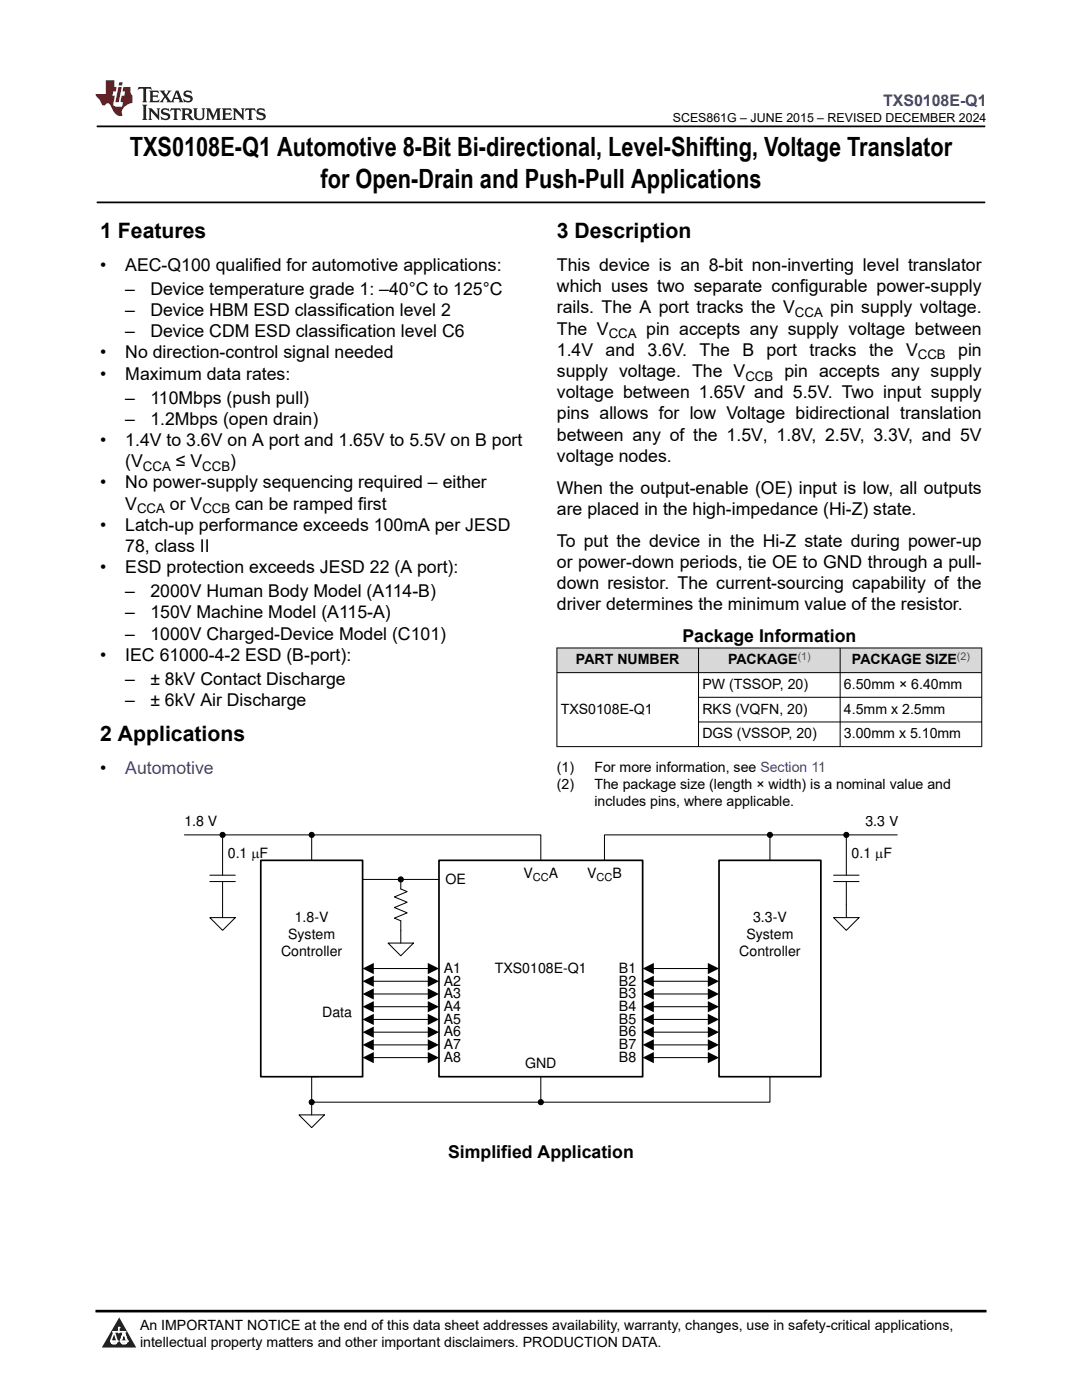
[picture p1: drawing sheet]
<svg xmlns="http://www.w3.org/2000/svg" width="216mm" height="279mm" viewBox="0 0 216 279" stroke-linecap="round" stroke-linejoin="round" font-family="sans-serif">
<defs><g id="words">
<g font-size="5.3">
<text x="25.9" y="31.2">TXS0108E-Q1 Automotive 8-Bit Bi-directional, Level-Shifting, Voltage Translator</text>
<text x="63.9" y="37.5">for Open-Drain and Push-Pull Applications</text>
</g>
<g font-size="4.2">
<text x="20" y="47.5">1 Features</text>
<text x="111.1" y="47.5">3 Description</text>
<text x="20" y="147.8">2 Applications</text>
</g>
<g font-size="3.5">
<text x="20" y="54.1">•</text>
<text x="25" y="54.1">AEC-Q100 qualified for automotive applications:</text>
<text x="25" y="58.8">–</text>
<text x="30" y="58.8">Device temperature grade 1: –40°C to 125°C</text>
<text x="111.1" y="54.1">This device is an 8-bit non-inverting level translator</text>
<text x="111.1" y="58.3">which uses two separate configurable power-supply</text>
<text x="25" y="63.1">–</text>
<text x="30" y="63.1">Device HBM ESD classification level 2</text>
<text x="111.1" y="62.5">rails. The A port tracks the V</text>
<text x="165.7" y="62.5">pin supply voltage.</text>
<text x="20" y="71.5">•</text>
<text x="25" y="67.3">–</text>
<text x="25" y="71.5">No direction-control signal needed</text>
<text x="30" y="67.3">Device CDM ESD classification level C6</text>
<text x="111.1" y="71">1.4V</text>
<text x="111.1" y="66.8">The V</text>
<text x="120.9" y="71">and</text>
<text x="128.9" y="66.8">pin accepts any supply voltage between</text>
<text x="129.2" y="71">3.6V.</text>
<text x="139.6" y="71">The</text>
<text x="148.2" y="71">B</text>
<text x="153" y="71">port</text>
<text x="161.5" y="71">tracks</text>
<text x="173.4" y="71">the</text>
<text x="180.8" y="71">V</text>
<text x="191.2" y="71">pin</text>
<text x="20" y="75.8">•</text>
<text x="25" y="75.8">Maximum data rates:</text>
<text x="111.1" y="75.2">supply voltage. The V</text>
<text x="156.5" y="75.2">pin accepts any supply</text>
<text x="25" y="80.5">–</text>
<text x="30" y="80.5">110Mbps (push pull)</text>
<text x="111.1" y="79.5">voltage between 1.65V and 5.5V. Two input supply</text>
<text x="111.1" y="83.7">pins allows for low Voltage bidirectional translation</text>
<text x="20" y="89">•</text>
<text x="25" y="84.8">–</text>
<text x="25" y="89">1.4V to 3.6V on A port and 1.65V to 5.5V on B port</text>
<text x="30" y="84.8">1.2Mbps (open drain)</text>
<text x="111.1" y="87.9">between any of the 1.5V, 1.8V, 2.5V, 3.3V, and 5V</text>
<text x="25" y="93.2">(V</text>
<text x="35.1" y="93.2">≤ V</text>
<text x="46" y="93.2">)</text>
<text x="111.1" y="92.2">voltage nodes.</text>
<text x="20" y="97.5">•</text>
<text x="25" y="97.5">No power-supply sequencing required – either</text>
<text x="25" y="101.7">V</text>
<text x="33.9" y="101.7">or V</text>
<text x="47" y="101.7">can be ramped first</text>
<text x="111.1" y="98.5">When the output-enable (OE) input is low, all outputs</text>
<text x="20" y="105.9">•</text>
<text x="25" y="105.9">Latch-up performance exceeds 100mA per JESD</text>
<text x="111.1" y="102.8">are placed in the high-impedance (Hi-Z) state.</text>
<text x="25" y="110.2">78, class II</text>
<text x="111.1" y="109.1">To put the device in the Hi-Z state during power-up</text>
<text x="111.1" y="113.3">or power-down periods, tie OE to GND through a pull-</text>
<text x="20" y="114.4">•</text>
<text x="25" y="114.4">ESD protection exceeds JESD 22 (A port):</text>
<text x="25" y="119.2">–</text>
<text x="30" y="119.2">2000V Human Body Model (A114-B)</text>
<text x="111.1" y="117.6">down resistor. The current-sourcing capability of the</text>
<text x="25" y="123.4">–</text>
<text x="30" y="123.4">150V Machine Model (A115-A)</text>
<text x="111.1" y="121.8">driver determines the minimum value of the resistor.</text>
<text x="20" y="131.9">•</text>
<text x="25" y="127.6">–</text>
<text x="25" y="131.9">IEC 61000-4-2 ESD (B-port):</text>
<text x="30" y="127.6">1000V Charged-Device Model (C101)</text>
<text x="136.2" y="128.2">Package Information</text>
<text x="25" y="136.6">–</text>
<text x="30" y="136.6">± 8kV Contact Discharge</text>
<text x="25" y="140.9">–</text>
<text x="30" y="140.9">± 6kV Air Discharge</text>
<text x="20" y="154.4">•</text>
<text x="89.4" y="231.1">Simplified Application</text>
</g>
<text font-size="3.5" fill="#00f" x="25" y="154.4">Automotive</text>
<text font-size="3.2" fill="#00f" x="176.2" y="21.1">TXS0108E-Q1</text>
<g font-size="2.8">
<text x="114.9" y="132.6">PART NUMBER</text>
<text x="140.2" y="137.5">PW (TSSOP, 20)</text>
<text x="145.3" y="132.6">PACKAGE</text>
<text x="168.4" y="137.5">6.50mm × 6.40mm</text>
<text x="170" y="132.6">PACKAGE SIZE</text>
<text x="111.9" y="142.4">TXS0108E-Q1</text>
<text x="140.2" y="142.4">RKS (VQFN, 20)</text>
<text x="168.4" y="142.4">4.5mm x 2.5mm</text>
<text x="140.2" y="147.4">DGS (VSSOP, 20)</text>
<text x="168.4" y="147.4">3.00mm x 5.10mm</text>
<text x="111.1" y="154.2">(1)</text>
<text x="118.6" y="154.2">For more information, see Section 11</text>
<text x="111.1" y="157.5">(2)</text>
<text x="118.6" y="157.5">The package size (length × width) is a nominal value and</text>
<text x="118.6" y="160.9">includes pins, where applicable.</text>
<text x="36.8" y="164.9">1.8 V</text>
<text x="172.7" y="164.9">3.3 V</text>
<text x="45.5" y="171.2">0.1 PF</text>
<text x="169.9" y="171.2">0.1 PF</text>
<text x="88.9" y="176.4">OE</text>
<text x="104.4" y="175.3">V</text>
<text x="109.5" y="175.3">A</text>
<text x="117.1" y="175.3">V</text>
<text x="122.2" y="175.3">B</text>
<text x="58.8" y="184">1.8-V</text>
<text x="150.3" y="184">3.3-V</text>
<text x="56.1" y="190.8">Controller</text>
<text x="57.5" y="187.4">System</text>
<text x="147.5" y="190.8">Controller</text>
<text x="148.9" y="187.4">System</text>
<text x="88.5" y="194.1">A1</text>
<text x="88.5" y="196.7">A2</text>
<text x="98.7" y="194.1">TXS0108E-Q1</text>
<text x="123.5" y="194.1">B1</text>
<text x="123.5" y="196.7">B2</text>
<text x="64.3" y="203">Data</text>
<text x="88.5" y="199.2">A3</text>
<text x="88.5" y="201.8">A4</text>
<text x="123.5" y="199.2">B3</text>
<text x="123.5" y="201.8">B4</text>
<text x="88.5" y="204.3">A5</text>
<text x="88.5" y="206.8">A6</text>
<text x="88.5" y="209.4">A7</text>
<text x="123.5" y="204.3">B5</text>
<text x="123.5" y="206.8">B6</text>
<text x="123.5" y="209.4">B7</text>
<text x="88.5" y="211.9">A8</text>
<text x="104.8" y="213.2">GND</text>
<text x="123.5" y="211.9">B8</text>
<text x="27.9" y="265.5">An IMPORTANT NOTICE at the end of this data sheet addresses availability, warranty, changes, use in safety-critical applications,</text>
<text x="27.9" y="268.9">intellectual property matters and other important disclaimers. PRODUCTION DATA.</text>
</g>
<g font-size="2.6">
<text x="158.6" y="63.2">CCA</text>
<text x="121.5" y="67.5">CCA</text>
<text x="183.1" y="71.7">CCB</text>
<text x="148.7" y="75.9">CCB</text>
<text x="28.5" y="93.9">CCA</text>
<text x="40.4" y="93.9">CCB</text>
<text x="27.4" y="102.4">CCA</text>
<text x="40.4" y="102.4">CCB</text>
</g>
<text font-size="2.5" x="134.3" y="24.3">SCES861G – JUNE 2015 – REVISED DECEMBER 2024</text>
<g font-size="2.2">
<text x="106.3" y="175.7">CC</text>
<text x="119" y="175.7">CC</text>
</g>
<g font-size="2.1" fill="#00f">
<text x="159.2" y="131.7">(1)</text>
<text x="191" y="131.7">(2)</text>
</g>
</g></defs>
<path d="M19.3 25.2h177.3M19.3 40.4h177.3" fill="none" stroke="#000" stroke-width=".35"/>
<g fill="#d8d8d8">
<path d="M111.1 129.3h84.8v4.9h-84.8z" fill-rule="evenodd"/>
<path d="M111.2 129.4h28.1v4.8h-28.1z" fill-rule="evenodd"/>
<path d="M139.4 129.4h28.2v4.8h-28.2z" fill-rule="evenodd"/>
<path d="M167.7 129.4h28.1v4.8h-28.1z" fill-rule="evenodd"/>
</g>
<g fill="none" stroke="#000" stroke-width=".2">
<path d="M111.1 129.3h84.9M111.1 134.2h84.9M111.1 129.3v19.8M139.4 129.3v19.8M139.4 139.2h56.6M167.6 129.3v19.8M195.9 129.3v19.8M139.4 144.1h56.6M196 149h-84.9M36.8 166.6h25.4M41.9 175.9h5.1M41.9 174.7h5.1"/>
<path d="M44.4 166.6v8.1M44.4 175.9v7.2M62.2 166.6h45.7v5.1M62.2 166.6v5.1M72.4 175.5h15.2M80 175.5v1.9l1.2 .5-2.5 1.1 2.5 1.1-2.5 1 2.5 1.1-2.5 1 1.3 .6v4.4M153.6 166.6h-33v5.1M153.6 166.6v5.1M153.6 166.6h25.4M166.3 175.9h5.1M166.3 174.7h5.1M168.9 166.6v8.1"/>
<path d="M168.9 175.9v7.2M41.9 183.1h5.1l-2.6 2.6zM74.3 193.3h11.3M74.3 195.8h11.3M74.3 198.4h11.3M77.4 188.2h5.1l-2.5 2.6zM130.2 193.3h11.3M130.2 195.8h11.3M130.2 198.4h11.3M166.3 183.1h5.1l-2.5 2.6zM62.2 220h45.7M62.2 220v2.5"/>
<path d="M63.5 214.9h-1.3v5.1M74.3 200.9h11.3M74.3 203.5h11.3M74.3 206h11.3M74.3 208.5h11.3M74.3 211.1h11.3M107.9 214.9v5.1M130.2 200.9h11.3M130.2 203.5h11.3M130.2 206h11.3M130.2 208.5h11.3M130.2 211.1h11.3"/>
<path d="M153.6 214.9v5.1h-45.7M59.7 222.5h5l-2.5 2.5z"/>
<circle cx="44.4" cy="166.6" r=".51"/>
<circle cx="62.2" cy="166.6" r=".51"/>
<circle cx="80" cy="175.5" r=".51"/>
<circle cx="153.6" cy="166.6" r=".51"/>
<circle cx="168.9" cy="166.6" r=".51"/>
<circle cx="62.2" cy="220" r=".51"/>
<circle cx="107.9" cy="220" r=".51"/>
</g>
<path d="M52 171.7h20.4v43.2h-20.4zM87.6 171.7h40.6v43.2h-40.6zM143.5 171.7h20.3v43.2h-20.3z" fill="none" stroke="#000" stroke-width=".34"/>
<g fill="#000">
<path d="M72.4 193.3l2.2-1.1v2.2zM72.4 195.8l2.2-1.1v2.2zM72.4 198.4l2.2-1.1v2.2zM85.4 192.2l2.2 1.1-2.2 1.1zM85.4 194.7l2.2 1.1-2.2 1.1zM85.4 197.3l2.2 1.1-2.2 1.1zM85.4 199.8l2.2 1.1-2.2 1.1zM128.2 193.3l2.3-1.1v2.2zM128.2 195.8l2.3-1.1v2.2zM128.2 198.4l2.3-1.1v2.2zM141.2 192.2l2.3 1.1-2.3 1.1zM141.2 194.7l2.3 1.1-2.3 1.1z"/>
<path d="M141.2 197.3l2.3 1.1-2.3 1.1zM141.2 199.8l2.3 1.1-2.3 1.1zM72.4 200.9l2.2-1.1v2.2zM72.4 203.5l2.2-1.2v2.3zM72.4 206l2.2-1.1v2.2zM72.4 208.5l2.2-1.1v2.2zM72.4 211.1l2.2-1.1v2.2zM85.4 202.3l2.2 1.2-2.2 1.1zM85.4 204.9l2.2 1.1-2.2 1.1zM85.4 207.4l2.2 1.1-2.2 1.1zM85.4 210l2.2 1.1-2.2 1.1zM128.2 200.9l2.3-1.1v2.2z"/>
<path d="M128.2 203.5l2.3-1.2v2.3zM128.2 206l2.3-1.1v2.2zM128.2 208.5l2.3-1.1v2.2zM128.2 211.1l2.3-1.1v2.2zM141.2 202.3l2.3 1.2-2.3 1.1zM141.2 204.9l2.3 1.1-2.3 1.1zM141.2 207.4l2.3 1.1-2.3 1.1zM141.2 210l2.3 1.1-2.3 1.1z"/>
<circle cx="44.4" cy="166.6" r=".51"/>
<circle cx="62.2" cy="166.6" r=".51"/>
<circle cx="80" cy="175.5" r=".51"/>
<circle cx="153.6" cy="166.6" r=".51"/>
<circle cx="168.9" cy="166.6" r=".51"/>
<circle cx="62.2" cy="220" r=".51"/>
<circle cx="107.9" cy="220" r=".51"/>
</g>
<path d="M0 0h215.9v23.8h-215.9z" fill-rule="evenodd" fill="#fff"/>
<path d="M27.7 17.4l-.2 .6 .5-.3h.6v.2v2.1l-.2 .4h1l-.2-.4v-2.1v-.2h.5l.5 .3-.1-.6zM29.8 18.1l.2 .4v1.5l-.2 .4h1.9l.1-.6a1.08 1.08 0 0 1-1.3 .2v-.7h.6l.4 .2v-.6l-.4 .2h-.6v-.6l.2-.1a1 1 0 0 1 1 .2l-.1-.5zM31.8 18.1l1 1.1-1 1.2h.9l-.2-.2 .4-.7 .5 .7-.2 .2h1.6l-.2-.2 .1-.4h1l.1 .4-.1 .2h.9l-.2-.3-.8-2h-.5l-1 2.2-.8-1.1 .9-1.1h-.8l.2 .2-.5 .7-.3-.7 .1-.2zM35.2 18.5l.4 1h-.8zM36.8 18.2a.65 .65 0 0 0-.2 .8 .65 .65 0 0 0 .6 .4l.7 .2 .1 .2a.79 .79 0 0 1-.7 .4 .79 .79 0 0 1-.7-.5l.1 .7 .2-.1a.93 .93 0 0 0 1.1 .1 .93 .93 0 0 0 .4-1 1.46 1.46 0 0 0-1.2-.6l-.1-.3a1.09 1.09 0 0 1 1.2 .2l-.2-.6-.1 .1-.6-.2zM28.4 20.9l.2 .4v2.3l-.2 .3h1l-.2-.3v-2.3l.2-.4zM29.6 21.6l.2 .4v1.6l-.2 .3h.8l-.3-.3v-1.4l1.7 1.8v-2l.2-.4h-.8l.2 .2 .1 1.1-1.2-1.3zM32.3 21.8a.65 .65 0 0 0-.2 .7 .65 .65 0 0 0 .7 .4l.6 .2 .1 .2a.79 .79 0 0 1-.7 .4 .79 .79 0 0 1-.7-.5l.1 .7 .2-.1a.93 .93 0 0 0 1.1 .1 .93 .93 0 0 0 .4-.9 1.46 1.46 0 0 0-1.2-.6l-.1-.4a1.09 1.09 0 0 1 1.2 .2l-.2-.6-.1 .1-.6-.1zM34.1 21.6l-.1 .7a.63 .63 0 0 1 .7-.4l.1 1.7-.3 .3h1l-.2-.3v-1.7a.66 .66 0 0 1 .8 .4l-.1-.7zM36.2 21.6l.2 .4v1.6l-.2 .3h.9l-.2-.2v-.7h.5l.1 .2a.79 .79 0 0 0 1.2 .6l-1-.9a.61 .61 0 0 0 .6-.6 .61 .61 0 0 0-.5-.6zM36.9 21.9h.2a.47 .47 0 0 1 .5 .1 .47 .47 0 0 1 .1 .5l-.2 .2h-.6zM38.5 21.6l.2 .2a2.27 2.27 0 0 0 .4 2 1.04 1.04 0 0 0 1.7-.7v-1.3l.2-.2h-.8l.2 .4v1.1a.6 .6 0 0 1-.6 .6 .6 .6 0 0 1-.6-.6v-1.1l.3-.4zM41.1 21.6l.2 .4v1.6l-.2 .3h.7l-.2-.3v-1.5l.9 1.9 .8-1.9v1.5l-.2 .3h1l-.3-.3v-1.6l.3-.4h-.8l-.7 1.5-.7-1.5zM44.3 21.6l.2 .4v1.6l-.2 .3h1.9l.1-.5a1.09 1.09 0 0 1-1.3 .1v-.6h.6l.4 .1v-.6l-.4 .2h-.6v-.6l.2-.1a1.01 1.01 0 0 1 1 .3l-.1-.6zM46.4 21.6l.3 .4v1.6l-.3 .3h.8l-.2-.3v-1.4l1.6 1.8v-2l.2-.4h-.7l.2 .2v1.1l-1.2-1.3zM49 21.6l-.1 .7a.63 .63 0 0 1 .8-.4v1.7l-.3 .3h1l-.2-.3v-1.7a.66 .66 0 0 1 .8 .4l-.1-.7zM51.4 21.8a.65 .65 0 0 0-.2 .7 .65 .65 0 0 0 .6 .4l.6 .2 .2 .2a.79 .79 0 0 1-.8 .4 .79 .79 0 0 1-.6-.5l.1 .7 .2-.1a.93 .93 0 0 0 1 .1 .93 .93 0 0 0 .5-.9 1.46 1.46 0 0 0-1.3-.6l-.1-.4a1.09 1.09 0 0 1 1.3 .2l-.2-.6-.2 .1-.5-.1z" fill="#231f20"/>
<path d="M21.1 16v2.8h-2.1l.1 .3 .9 1a.95 .95 0 0 0 .9 .9 .59 .59 0 0 1 .6-.4 .59 .59 0 0 1 .5 .4l.4 .8a1.59 1.59 0 0 0 2.1 1.3 1.61 1.61 0 0 1 1-2.2l1-.4-.1-1.5a1.59 1.59 0 0 1-.4-1.6h-1.4l-.2 .9h.5l-.1 .8h-.5l-.2 1v.2l.4 .1-.2 .9h-.6a.73 .73 0 0 1-1.1-.7l.3-1.5h-.5l.2-.8h.5l.2-.9h-.5v-1.4zM23.6 17.4l-.6 3h.7l.6-3zM23.8 16.4l-.1 .7h.7l.1-.7z" fill="#ed1c24"/>
<path d="M0 261.4h215.9v18h-215.9z" fill-rule="evenodd" fill="#fff"/>
<path d="M23.8 262.9l3.4 6h-6.9z" fill="#231f20"/>
<path d="M22.1 267.7h1.3l-.4 .5h-.3a.55 .55 0 0 1-.6-.5z" fill-rule="evenodd" fill="#fff"/>
<path d="M22.1 267.7h1.3l-.4 .5h-.3a.55 .55 0 0 1-.6-.5z" fill="none" stroke="#231f20" stroke-width=".34"/>
<path d="M22.1 267.7h1.3l-.4 .5h-.5zM23.7 265.9h.1M23.7 264.9v1z" fill="none" stroke="#fff" stroke-width=".34"/>
<circle cx="23.7" cy="264.9" r=".17" fill="#fff"/>
<path d="M22.6 265.8h.1M22.6 265.8h2.3z" fill="none" stroke="#fff" stroke-width=".34"/>
<circle cx="24.9" cy="265.8" r=".17" fill="#fff"/>
<path d="M24 267.7h.1" fill="none" stroke="#fff" stroke-width=".34"/>
<path d="M24.7 265.8l-.7 1.9z" fill="#fff"/>
<path d="M24.7 265.8l-.7 1.9z" fill="none" stroke="#fff" stroke-width=".34"/>
<path d="M24.7 265.8l.7 1.9z" fill="#fff"/>
<path d="M24.7 265.8l.7 1.9zM25.3 267.7h.1" fill="none" stroke="#fff" stroke-width=".34"/>
<circle cx="22.1" cy="267.7" r=".17" fill="#fff"/>
<path d="M22.8 265.8l-.7 1.9zM22.8 265.8l.6 1.9z" fill="none" stroke="#fff" stroke-width=".34"/>
<circle cx="23.4" cy="267.7" r=".17" fill="#fff"/>
<path d="M24.1 267.7h1.3a.65 .65 0 0 1-.6 .5 .65 .65 0 0 1-.7-.5z" fill-rule="evenodd" fill="#fff"/>
<path d="M24.1 267.7h1.3a.65 .65 0 0 1-.6 .5 .65 .65 0 0 1-.7-.5z" fill="none" stroke="#231f20" stroke-width=".34"/>
<path d="M24 267.7h.1M24.1 267.7h1.3l-.4 .5h-.5z" fill="none" stroke="#fff" stroke-width=".34"/>
<circle cx="25.4" cy="267.7" r=".17" fill="#fff"/>
<path d="M19 261.7h177.8" fill="none" stroke="#000" stroke-width=".53"/>
<use href="#words"/>
</svg>
